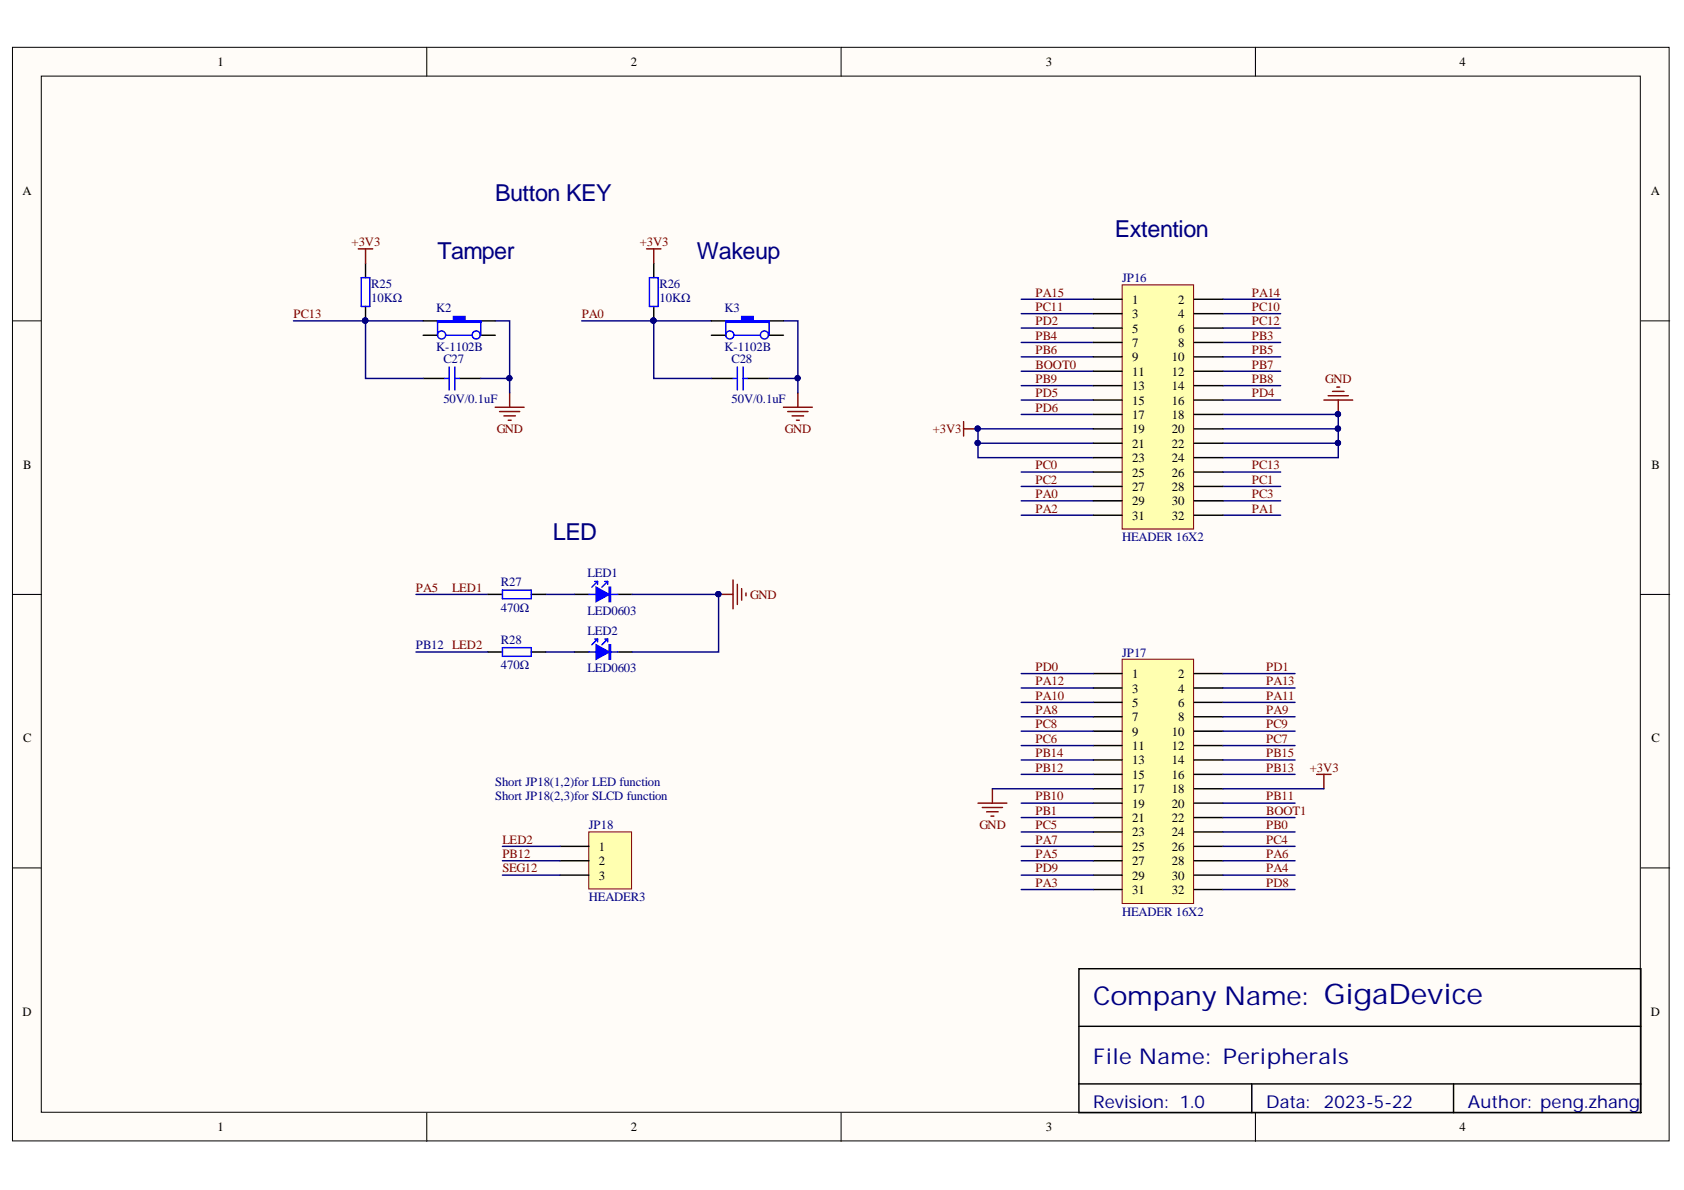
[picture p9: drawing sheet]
<svg xmlns="http://www.w3.org/2000/svg" width="297mm" height="210mm" viewBox="0 0 297 210" stroke-linecap="round" stroke-linejoin="round" font-family="sans-serif">
<defs><g id="words">
<text font-size="4.6" fill="#000080" x="192.8" y="177.3">Company Name: GigaDevice</text>
<g font-size="4.1" fill="#000080">
<text x="87.4" y="35.5">Button KEY</text>
<text x="196.7" y="41.9">Extention</text>
<text x="77.2" y="45.7">Tamper</text>
<text x="122.9" y="45.7">Wakeup</text>
<text x="97.5" y="95.2">LED</text>
</g>
<text font-size="3.8" fill="#000080" x="192.8" y="187.6">File Name: Peripherals</text>
<g font-size="3.1" fill="#000080">
<text x="192.8" y="195.5">Revision: 1.0</text>
<text x="223.3" y="195.5">Data:</text>
<text x="233.5" y="195.5">2023-5-22</text>
<text x="258.9" y="195.5">Author: peng.zhang</text>
</g>
<g font-size="2.2">
<text x="38.3" y="11.7">1</text>
<text x="111.3" y="11.7">2</text>
<text x="184.5" y="11.7">3</text>
<text x="257.5" y="11.7">4</text>
<text x="4" y="34.5">A</text>
<text x="291.2" y="34.5">A</text>
<text x="199.7" y="53.6">1</text>
<text x="207.8" y="53.6">2</text>
<text x="199.7" y="56.1">3</text>
<text x="199.7" y="58.7">5</text>
<text x="207.8" y="56.1">4</text>
<text x="207.8" y="58.7">6</text>
<text x="199.7" y="61.2">7</text>
<text x="199.7" y="63.7">9</text>
<text x="206.7" y="63.7">10</text>
<text x="207.8" y="61.2">8</text>
<text x="199.7" y="66.3">11</text>
<text x="199.7" y="68.8">13</text>
<text x="199.7" y="71.4">15</text>
<text x="206.7" y="66.3">12</text>
<text x="206.7" y="68.8">14</text>
<text x="206.7" y="71.4">16</text>
<text x="199.7" y="73.9">17</text>
<text x="199.7" y="76.4">19</text>
<text x="206.7" y="73.9">18</text>
<text x="206.7" y="76.4">20</text>
<text x="4.1" y="82.7">B</text>
<text x="199.7" y="79">21</text>
<text x="199.7" y="81.5">23</text>
<text x="206.7" y="79">22</text>
<text x="206.7" y="81.5">24</text>
<text x="291.3" y="82.7">B</text>
<text x="199.7" y="84.1">25</text>
<text x="199.7" y="86.6">27</text>
<text x="199.7" y="89.1">29</text>
<text x="206.7" y="84.1">26</text>
<text x="206.7" y="86.6">28</text>
<text x="206.7" y="89.1">30</text>
<text x="199.7" y="91.7">31</text>
<text x="206.7" y="91.7">32</text>
<text x="199.7" y="119.6">1</text>
<text x="207.8" y="119.6">2</text>
<text x="199.7" y="122.2">3</text>
<text x="199.7" y="124.7">5</text>
<text x="207.8" y="122.2">4</text>
<text x="207.8" y="124.7">6</text>
<text x="4.1" y="131">C</text>
<text x="199.7" y="127.2">7</text>
<text x="199.7" y="129.8">9</text>
<text x="206.7" y="129.8">10</text>
<text x="207.8" y="127.2">8</text>
<text x="291.3" y="131">C</text>
<text x="199.7" y="132.3">11</text>
<text x="199.7" y="134.8">13</text>
<text x="199.7" y="137.4">15</text>
<text x="206.7" y="132.3">12</text>
<text x="206.7" y="134.8">14</text>
<text x="206.7" y="137.4">16</text>
<text x="199.7" y="139.9">17</text>
<text x="199.7" y="142.5">19</text>
<text x="206.7" y="139.9">18</text>
<text x="206.7" y="142.5">20</text>
<text x="199.7" y="145">21</text>
<text x="199.7" y="147.5">23</text>
<text x="206.7" y="145">22</text>
<text x="206.7" y="147.5">24</text>
<text x="105.7" y="150.1">1</text>
<text x="105.7" y="152.6">2</text>
<text x="105.7" y="155.2">3</text>
<text x="199.7" y="150.1">25</text>
<text x="199.7" y="152.6">27</text>
<text x="199.7" y="155.2">29</text>
<text x="206.7" y="150.1">26</text>
<text x="206.7" y="152.6">28</text>
<text x="206.7" y="155.2">30</text>
<text x="199.7" y="157.7">31</text>
<text x="206.7" y="157.7">32</text>
<text x="4" y="179.2">D</text>
<text x="291.2" y="179.2">D</text>
<text x="38.3" y="199.6">1</text>
<text x="111.3" y="199.6">2</text>
<text x="184.5" y="199.6">3</text>
<text x="257.5" y="199.6">4</text>
</g>
<g font-size="2.2" fill="#800000">
<text x="62" y="43.4">+3V3</text>
<text x="112.8" y="43.4">+3V3</text>
<text x="182.7" y="52.3">PA15</text>
<text x="220.8" y="52.3">PA14</text>
<text x="51.8" y="56.1">PC13</text>
<text x="102.6" y="56.1">PA0</text>
<text x="182.7" y="54.9">PC11</text>
<text x="182.7" y="57.4">PD2</text>
<text x="182.7" y="59.9">PB4</text>
<text x="220.8" y="54.9">PC10</text>
<text x="220.8" y="57.4">PC12</text>
<text x="220.8" y="59.9">PB3</text>
<text x="182.7" y="62.5">PB6</text>
<text x="182.7" y="65">BOOT0</text>
<text x="220.8" y="62.5">PB5</text>
<text x="220.8" y="65">PB7</text>
<text x="182.7" y="67.6">PB9</text>
<text x="182.7" y="70.1">PD5</text>
<text x="220.8" y="67.6">PB8</text>
<text x="220.8" y="70.1">PD4</text>
<text x="233.8" y="67.6">GND</text>
<text x="87.6" y="76.4">GND</text>
<text x="138.4" y="76.4">GND</text>
<text x="164.5" y="76.4">+3V3</text>
<text x="182.7" y="72.6">PD6</text>
<text x="182.7" y="82.8">PC0</text>
<text x="220.8" y="82.8">PC13</text>
<text x="182.7" y="85.3">PC2</text>
<text x="182.7" y="87.9">PA0</text>
<text x="220.8" y="85.3">PC1</text>
<text x="220.8" y="87.9">PC3</text>
<text x="182.7" y="90.4">PA2</text>
<text x="220.8" y="90.4">PA1</text>
<text x="73.4" y="104.4">PA5</text>
<text x="79.7" y="104.4">LED1</text>
<text x="132.3" y="105.6">GND</text>
<text x="182.7" y="118.3">PD0</text>
<text x="223.3" y="118.3">PD1</text>
<text x="182.7" y="120.9">PA12</text>
<text x="182.7" y="123.4">PA10</text>
<text x="182.7" y="126">PA8</text>
<text x="223.3" y="120.9">PA13</text>
<text x="223.3" y="123.4">PA11</text>
<text x="223.3" y="126">PA9</text>
<text x="182.7" y="128.5">PC8</text>
<text x="182.7" y="131">PC6</text>
<text x="223.3" y="128.5">PC9</text>
<text x="223.3" y="131">PC7</text>
<text x="182.7" y="133.6">PB14</text>
<text x="182.7" y="136.1">PB12</text>
<text x="223.3" y="133.6">PB15</text>
<text x="223.3" y="136.1">PB13</text>
<text x="231" y="136.1">+3V3</text>
<text x="182.7" y="141.2">PB10</text>
<text x="182.7" y="143.7">PB1</text>
<text x="223.3" y="141.2">PB11</text>
<text x="223.3" y="143.7">BOOT1</text>
<text x="88.6" y="148.8">LED2</text>
<text x="172.8" y="146.2">GND</text>
<text x="182.7" y="146.3">PC5</text>
<text x="182.7" y="148.8">PA7</text>
<text x="223.3" y="146.3">PB0</text>
<text x="223.3" y="148.8">PC4</text>
<text x="88.6" y="151.4">PB12</text>
<text x="88.6" y="153.9">SEG12</text>
<text x="182.7" y="151.4">PA5</text>
<text x="182.7" y="153.9">PD9</text>
<text x="223.3" y="151.4">PA6</text>
<text x="223.3" y="153.9">PA4</text>
<text x="182.7" y="156.4">PA3</text>
<text x="223.3" y="156.4">PD8</text>
</g>
<g font-size="2.2" fill="#000080">
<text x="65.5" y="50.8">R25</text>
<text x="65.5" y="53.3">10KΩ</text>
<text x="116.3" y="50.8">R26</text>
<text x="116.3" y="53.3">10KΩ</text>
<text x="197.9" y="49.8">JP16</text>
<text x="76.9" y="55.1">K2</text>
<text x="127.8" y="55.1">K3</text>
<text x="76.9" y="62">K-1102B</text>
<text x="78.2" y="64">C27</text>
<text x="127.8" y="62">K-1102B</text>
<text x="129" y="64">C28</text>
<text x="78.2" y="71.1">50V/0.1uF</text>
<text x="129" y="71.1">50V/0.1uF</text>
<text x="197.9" y="95.5">HEADER 16X2</text>
<text x="103.6" y="101.8">LED1</text>
<text x="88.4" y="103.4">R27</text>
<text x="88.4" y="107.9">470Ω</text>
<text x="88.4" y="113.5">R28</text>
<text x="103.6" y="108.4">LED0603</text>
<text x="103.6" y="112">LED2</text>
<text x="73.4" y="114.5">PB12 LED2</text>
<text x="88.4" y="118.1">470Ω</text>
<text x="103.6" y="118.6">LED0603</text>
<text x="197.9" y="115.8">JP17</text>
<text x="87.4" y="138.7">Short JP18(1,2)for LED function</text>
<text x="87.4" y="141.2">Short JP18(2,3)for SLCD function</text>
<text x="103.9" y="146.3">JP18</text>
<text x="103.9" y="159">HEADER3</text>
<text x="197.9" y="161.5">HEADER 16X2</text>
</g>
</g></defs>
<g fill="#fffcf8" stroke="#000" stroke-width=".18">
<path d="M2.2 8.3h292.2v192.9h-292.2z"/>
<path d="M7.3 13.4h282v182.8h-282z"/>
</g>
<path d="M75.3 8.3v5.1M148.4 8.3v5.1M221.4 8.3v5.1M2.2 56.6h5.1M289.4 56.6h5.1M2.2 104.8h5.1M289.4 104.8h5.1M2.2 153.1h5.1M289.4 153.1h5.1M75.3 196.3v5M148.4 196.3v5M221.4 196.3v5" fill="none" stroke="#000" stroke-width=".18"/>
<path d="M101.3 104.8h2.6M109 104.8h2.5M190.3 170.9h99.1v25.4h-99.1zM190.3 181h99.1M190.3 191.2h99.1M220.8 191.2v5.1M256.4 191.2v5.1" fill="none" stroke="#000" stroke-width=".25"/>
<path d="M105.1 103.6l2.3 1.2-2.3 1.3z" fill="#00f"/>
<g fill="none" stroke="#00f" stroke-width=".25">
<path d="M63.7 49h1.5v5.1h-1.5zM114.6 49h1.5v5.1h-1.5zM78.5 66.8h.7M79.2 64.7v4.1M80.2 66.8h.8M80.2 64.7v4.1M129.3 66.8h.8M130.1 64.7v4.1M131.1 66.8h.7M131.1 64.7v4.1M103.9 104.8h1.2M104.9 102.6h.5"/>
<path d="M105.1 103.6l2.3 1.2-2.3 1.3zM105.4 102.6l-1 1M105.4 102.6v.5M106.7 102.6h.5M107.2 102.6l-1 1M107.2 102.6v.5M107.4 103.6h.3v2.5h-.3zM107.6 103.6v2.5M107.7 104.8h1.3"/>
</g>
<path d="M51.8 56.6h22.8M64.5 56.6v10.2h10.1M87.4 56.6h2.5v12.7M102.6 56.6h22.9M115.3 56.6v10.2h10.2M138.2 56.6h2.5v12.7M84.8 66.8h5.1M135.7 66.8h5M73.4 104.8h12.7M96.3 104.8h5M111.5 104.8h15.3" fill="none" stroke="#000080" stroke-width=".25"/>
<g fill="#000080" stroke="#000080" stroke-width=".18">
<circle cx="126.7" cy="104.8" r=".46"/>
<circle cx="64.4" cy="56.5" r=".46"/>
<circle cx="89.8" cy="66.7" r=".46"/>
<circle cx="115.3" cy="56.5" r=".46"/>
<circle cx="140.7" cy="66.7" r=".46"/>
</g>
<g fill="none" stroke="#800000" stroke-width=".25">
<path d="M63.2 43.9h2.5M64.5 43.9v2.5M114 43.9h2.6M115.3 43.9v2.5M87.4 71.8h5M88.1 72.6h3.6M88.9 73.4h2M89.6 74.1h.6M89.9 69.3v2.5M138.2 71.8h5.1M139 72.6h3.5M139.7 73.4h2.1"/>
<path d="M140.5 74.1h.5M140.7 69.3v2.5M126.8 104.8h2.5M129.3 102.3v5.1M130.1 103.1v3.5M130.8 103.8v2.1M131.6 104.6v.5"/>
</g>
<path d="M64.5 46.4v2.6M64.5 54.1v2.5M74.6 56.6h2.6M84.8 56.6h2.6M115.3 46.4v2.6M115.3 54.1v2.5M74.6 66.8h3.9M81 66.8h3.8M125.5 66.8h3.8M131.8 66.8h3.9" fill="none" stroke="#000" stroke-width=".25"/>
<path d="M77.2 56.6h2.8v-.8h2v.8h2.8v.3h-7.6z" fill-rule="evenodd" fill="#00f"/>
<g fill="none" stroke="#00f" stroke-width=".25">
<path d="M77.2 56.6h2.8v-.8h2v.8h2.8v.3h-7.6zM77.2 56.6v2.5M78.7 59.1h4.6M84.8 56.6v2.5"/>
<circle cx="77.9" cy="59.1" r=".72"/>
<circle cx="84" cy="59.1" r=".71"/>
</g>
<path d="M74.6 59.1h2.6M84.8 59.1h2.6M125.5 56.6h2.5M135.7 56.6h2.5" fill="none" stroke="#000" stroke-width=".25"/>
<path d="M128 56.6h2.8v-.8h2.1v.8h2.8v.3h-7.7z" fill-rule="evenodd" fill="#00f"/>
<g fill="none" stroke="#00f" stroke-width=".25">
<path d="M128 56.6h2.8v-.8h2.1v.8h2.8v.3h-7.7zM128 56.6v2.5M129.5 59.1h4.6M135.7 56.6v2.5"/>
<circle cx="128.7" cy="59.1" r=".72"/>
<circle cx="134.8" cy="59.1" r=".71"/>
</g>
<path d="M125.5 59.1h2.5M135.7 59.1h2.5" fill="none" stroke="#000" stroke-width=".25"/>
<path d="M197.9 116.3h12.6v43.1h-12.6z" fill="#ffffb0" stroke="#800000" stroke-width=".18"/>
<g fill="none" stroke="#000" stroke-width=".25">
<path d="M86.1 104.8h2.5M93.7 104.8h2.6M101.3 115h2.6M109 115h2.5M192.8 118.8h5.1M210.6 118.8h5.1M192.8 121.4h5.1M192.8 123.9h5.1M192.8 126.4h5.1M192.8 129h5.1M192.8 131.5h5.1M192.8 134.1h5.1"/>
<path d="M192.8 136.6h5.1M192.8 139.1h5.1M210.6 121.4h5.1M210.6 123.9h5.1M210.6 126.4h5.1M210.6 129h5.1M210.6 131.5h5.1M210.6 134.1h5.1M210.6 136.6h5.1M210.6 139.1h5.1M192.8 141.7h5.1M192.8 144.2h5.1"/>
<path d="M192.8 146.7h5.1M192.8 149.3h5.1M192.8 151.8h5.1M192.8 154.4h5.1M192.8 156.9h5.1M210.6 141.7h5.1M210.6 144.2h5.1M210.6 146.7h5.1M210.6 149.3h5.1M210.6 151.8h5.1M210.6 154.4h5.1M210.6 156.9h5.1"/>
</g>
<g fill="none" stroke="#000080" stroke-width=".25">
<path d="M180.1 55.3h12.7M180.1 52.8h12.7M180.1 57.9h12.7M215.7 55.3h10.2M215.7 52.8h10.2M215.7 57.9h10.2M180.1 62.9h12.7M180.1 65.5h12.7M180.1 68h12.7M180.1 60.4h12.7M215.7 62.9h10.2M215.7 65.5h10.2"/>
<path d="M215.7 68h10.2M215.7 60.4h10.2M180.1 83.3h12.7M180.1 85.8h12.7M180.1 90.9h12.7M215.7 83.3h10.2M215.7 90.9h10.2M215.7 88.3h10.2M180.1 118.8h12.7M215.7 118.8h12.7M175.1 139.1h17.7M180.1 121.4h12.7"/>
<path d="M180.1 123.9h12.7M180.1 126.4h12.7M180.1 129h12.7M180.1 131.5h12.7M180.1 134.1h12.7M180.1 136.6h12.7M215.7 121.4h12.7M215.7 123.9h12.7M215.7 126.4h12.7M215.7 129h12.7M215.7 131.5h12.7M215.7 134.1h12.7"/>
<path d="M215.7 136.6h12.7M215.7 139.1h17.8M180.1 141.7h12.7M180.1 144.2h12.7M180.1 146.7h12.7M180.1 149.3h12.7M180.1 151.8h12.7M180.1 154.4h12.7M180.1 156.9h12.7M215.7 141.7h12.7M215.7 144.2h12.7M215.7 146.7h12.7"/>
<path d="M215.7 149.3h12.7M215.7 151.8h12.7M215.7 154.4h12.7M215.7 156.9h12.7"/>
</g>
<g fill="none" stroke="#800000" stroke-width=".25">
<path d="M170 74.4v2.5M170 75.6h2.5M233.5 70.6h5.1M234.3 69.8h3.5M235 69h2.1M235.8 68.3h.5M236.1 70.6v2.5M175.1 139.1v2.6M232.2 136.6h2.6M233.5 136.6v2.5M172.5 141.7h5.1M173.3 142.4h3.5"/>
<path d="M174 143.2h2.1M174.8 144h.5"/>
</g>
<g fill="#000080" stroke="#000080" stroke-width=".18">
<circle cx="236" cy="73.1" r=".46"/>
<circle cx="172.4" cy="75.6" r=".47"/>
</g>
<path d="M88.6 104.1h5.1v1.5h-5.1z" fill="none" stroke="#00f" stroke-width=".25"/>
<path d="M105.1 113.7l2.3 1.3-2.3 1.3z" fill="#00f"/>
<path d="M88.6 114.2h5.1v1.6h-5.1zM103.9 115h1.2M104.9 112.7h.5M105.1 113.7l2.3 1.3-2.3 1.3zM105.4 112.7l-1 1M105.4 112.7v.5M106.7 112.7h.5M107.2 112.7l-1 1M107.2 112.7v.5M107.4 113.7h.3v2.6h-.3zM107.6 113.7v2.6M107.7 115h1.3" fill="none" stroke="#00f" stroke-width=".25"/>
<g fill="none" stroke="#000080" stroke-width=".25">
<path d="M180.1 70.6h12.7M180.1 73.1h12.7M192.8 78.2h-20.3v2.5h20.3M192.8 75.6h-20.3v2.6M215.7 73.1h20.4v5.1h-20.4M215.7 75.6h20.4M215.7 70.6h10.2M236.1 78.2v2.5h-20.4M180.1 88.3h12.7M215.7 85.8h10.2M73.4 115h12.7M96.3 115h5"/>
<path d="M126.8 104.8v10.2h-15.3"/>
</g>
<path d="M86.1 115h2.5M93.7 115h2.6" fill="none" stroke="#000" stroke-width=".25"/>
<g fill="#000080" stroke="#000080" stroke-width=".18">
<circle cx="126.7" cy="104.8" r=".46"/>
<circle cx="236" cy="75.6" r=".47"/>
<circle cx="236" cy="73.1" r=".46"/>
<circle cx="236" cy="78.1" r=".46"/>
<circle cx="172.5" cy="78.1" r=".46"/>
<circle cx="172.4" cy="75.6" r=".47"/>
</g>
<path d="M103.9 146.7h7.5v10.1h-7.5z" fill="#ffffb0" stroke="#800000" stroke-width=".18"/>
<path d="M98.8 149.3h5.1M98.8 151.8h5.1M98.8 154.4h5.1" fill="none" stroke="#000" stroke-width=".25"/>
<path d="M88.6 149.3h10.2M88.6 151.8h10.2M88.6 154.4h10.2" fill="none" stroke="#000080" stroke-width=".25"/>
<path d="M197.9 50.2h12.6v43.1h-12.6z" fill="#ffffb0" stroke="#800000" stroke-width=".18"/>
<g fill="none" stroke="#000" stroke-width=".25">
<path d="M192.8 52.8h5.1M192.8 55.3h5.1M192.8 57.9h5.1M210.6 52.8h5.1M210.6 55.3h5.1M210.6 57.9h5.1M192.8 60.4h5.1M192.8 62.9h5.1M192.8 65.5h5.1M192.8 68h5.1M192.8 70.6h5.1M192.8 73.1h5.1"/>
<path d="M192.8 75.6h5.1M192.8 78.2h5.1M210.6 60.4h5.1M210.6 62.9h5.1M210.6 65.5h5.1M210.6 68h5.1M210.6 70.6h5.1M210.6 73.1h5.1M210.6 75.6h5.1M210.6 78.2h5.1M192.8 80.7h5.1M192.8 83.3h5.1"/>
<path d="M192.8 85.8h5.1M192.8 88.3h5.1M192.8 90.9h5.1M210.6 80.7h5.1M210.6 83.3h5.1M210.6 85.8h5.1M210.6 88.3h5.1M210.6 90.9h5.1"/>
</g>
<use href="#words"/>
</svg>
